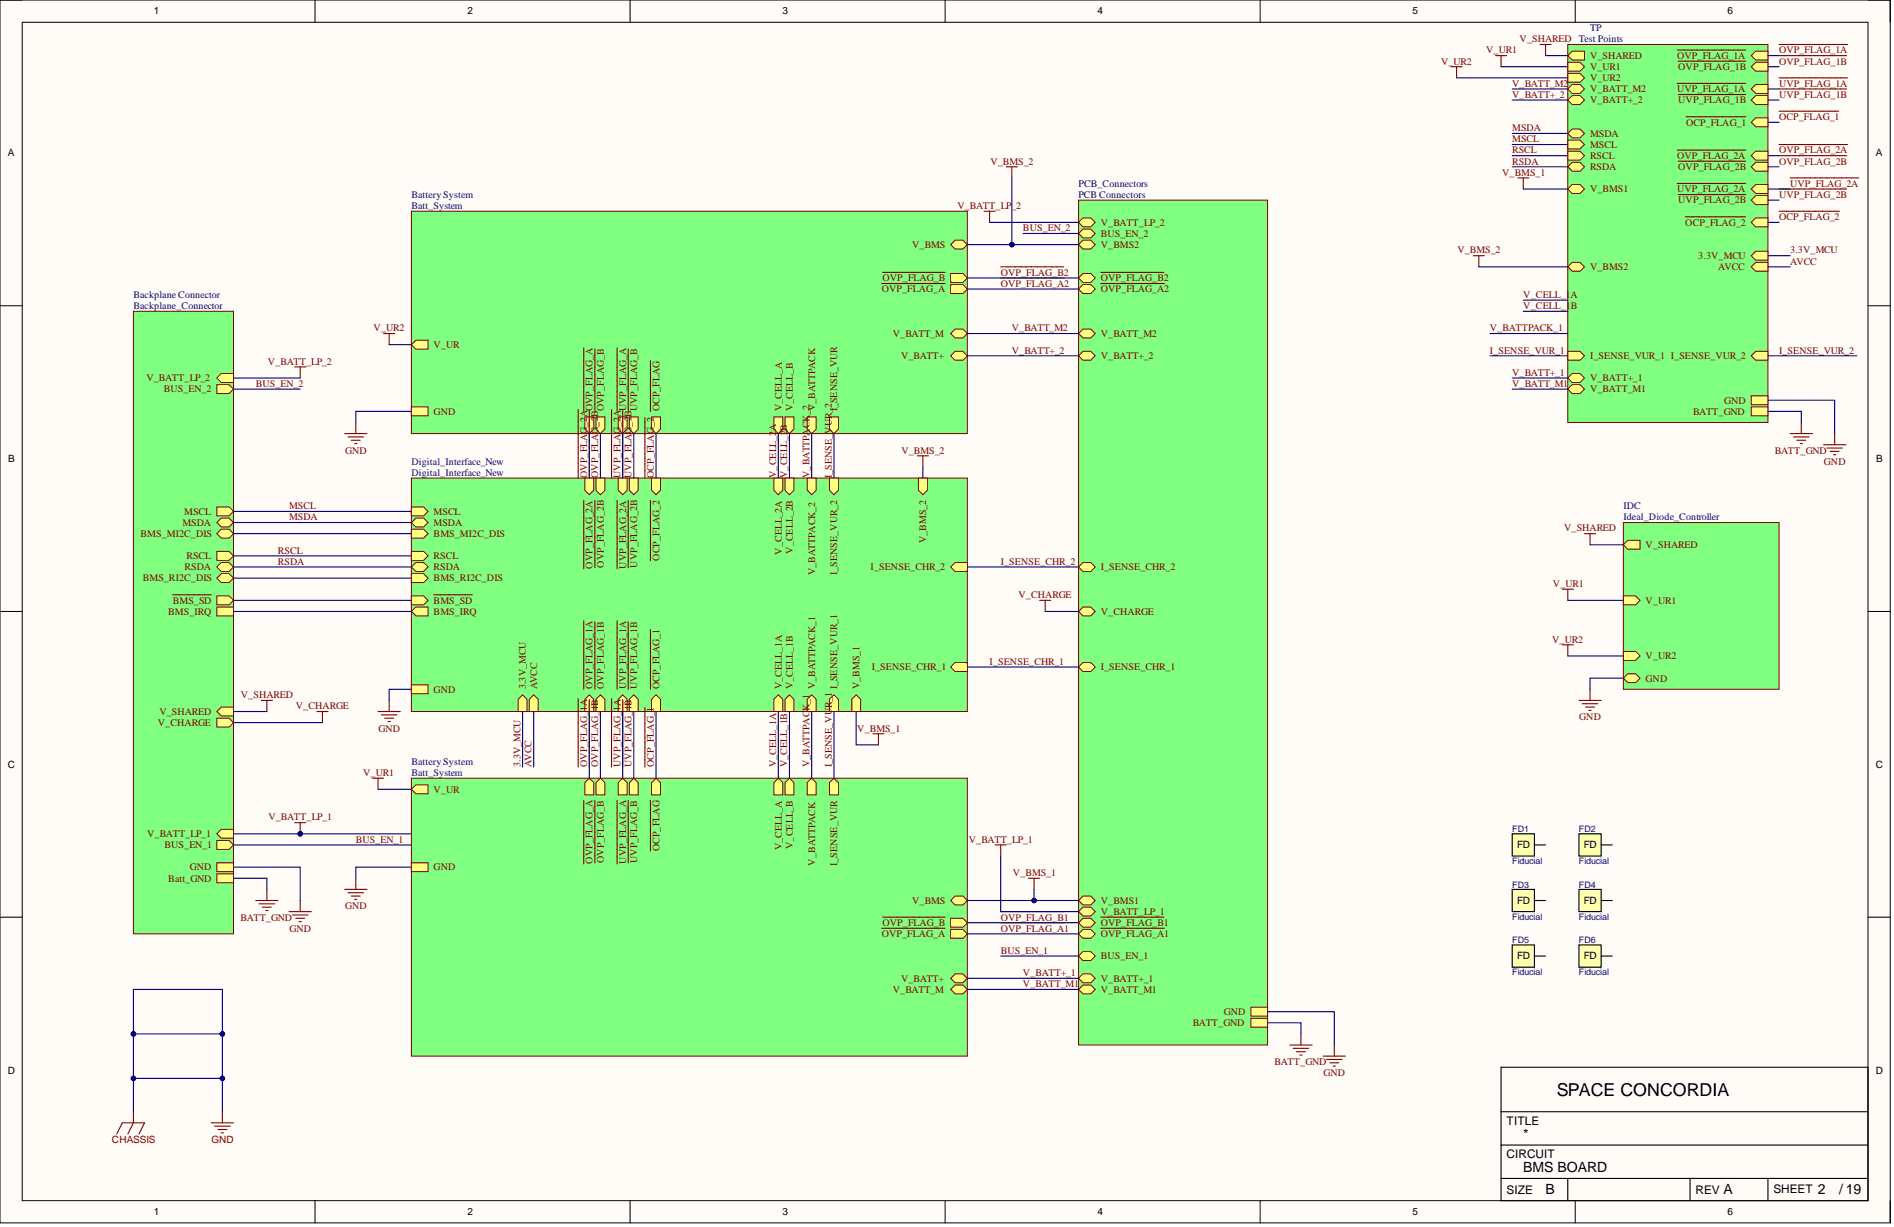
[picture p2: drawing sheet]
<svg xmlns="http://www.w3.org/2000/svg" width="431mm" height="279mm" viewBox="0 0 431 279" stroke-linecap="round" stroke-linejoin="round" font-family="sans-serif">
<defs><g id="words">
<text font-size="4.1" x="354.6" y="249.5">SPACE CONCORDIA</text>
<g font-size="3.2">
<text x="347" y="259.3">*</text>
<text x="347" y="266.9">BMS BOARD</text>
<text x="352.1" y="272">B</text>
<text x="392.6" y="272">A</text>
<text x="414.1" y="272">2</text>
<text x="418.9" y="272">/19</text>
</g>
<g font-size="2.7">
<text x="343.2" y="256.1">TITLE</text>
<text x="343.2" y="263.7">CIRCUIT</text>
<text x="343.2" y="271.8">SIZE</text>
<text x="386.3" y="271.8">REV</text>
<text x="404" y="271.5">SHEET</text>
</g>
<g font-size="2.3">
<text x="35" y="3.3">1</text>
<text x="106.5" y="3.3">2</text>
<text x="178.2" y="3.3">3</text>
<text x="250" y="3.3">4</text>
<text x="321.8" y="3.3">5</text>
<text x="393.5" y="3.3">6</text>
<text x="1.8" y="35.6">A</text>
<text x="427.3" y="35.6">A</text>
<text x="1.9" y="105.2">B</text>
<text x="427.4" y="105.2">B</text>
<text x="1.8" y="174.8">C</text>
<text x="427.3" y="174.8">C</text>
<text x="345.6" y="193.2">FD</text>
<text x="360.8" y="193.2">FD</text>
<text x="345.6" y="205.8">FD</text>
<text x="360.8" y="205.8">FD</text>
<text x="345.6" y="218.5">FD</text>
<text x="360.8" y="218.5">FD</text>
<text x="1.8" y="244.5">D</text>
<text x="427.3" y="244.5">D</text>
<text x="35" y="276.7">1</text>
<text x="106.5" y="276.7">2</text>
<text x="178.2" y="276.7">3</text>
<text x="250" y="276.7">4</text>
<text x="321.8" y="276.7">5</text>
<text x="393.5" y="276.7">6</text>
</g>
<g font-size="2.3" fill="#800000">
<text x="346.2" y="9.6">V_SHARED</text>
<text x="328.3" y="14.7">V_UR2</text>
<text x="338.6" y="12.2">V_UR1</text>
<text x="362.2" y="13.4">V_SHARED</text>
<text x="362.2" y="16">V_UR1</text>
<text x="382" y="13.4">OVP_FLAG_1A</text>
<text x="382.3" y="16">OVP_FLAG_1B</text>
<text x="405.3" y="12.2">OVP_FLAG_1A</text>
<text x="405.3" y="14.7">OVP_FLAG_1B</text>
<text x="344.5" y="19.8">V_BATT_M2</text>
<text x="344.5" y="22.3">V_BATT+_2</text>
<text x="362.2" y="18.5">V_UR2</text>
<text x="362.2" y="21">V_BATT_M2</text>
<text x="362.2" y="23.5">V_BATT+_2</text>
<text x="382" y="21">UVP_FLAG_1A</text>
<text x="382.3" y="23.5">UVP_FLAG_1B</text>
<text x="405.3" y="19.8">UVP_FLAG_1A</text>
<text x="405.3" y="22.3">UVP_FLAG_1B</text>
<text x="344.5" y="29.9">MSDA</text>
<text x="384.1" y="28.6">OCP_FLAG_1</text>
<text x="405.3" y="27.3">OCP_FLAG_1</text>
<text x="344.5" y="32.4">MSCL</text>
<text x="344.5" y="34.9">RSCL</text>
<text x="362.2" y="33.7">MSCL</text>
<text x="362.2" y="31.1">MSDA</text>
<text x="405.3" y="34.9">OVP_FLAG_2A</text>
<text x="225.6" y="37.5">V_BMS_2</text>
<text x="342.2" y="40">V_BMS_1</text>
<text x="344.5" y="37.5">RSDA</text>
<text x="362.2" y="36.2">RSCL</text>
<text x="362.2" y="38.7">RSDA</text>
<text x="382" y="36.2">OVP_FLAG_2A</text>
<text x="382.3" y="38.7">OVP_FLAG_2B</text>
<text x="405.3" y="37.5">OVP_FLAG_2B</text>
<text x="218.1" y="47.6">V_BATT_LP_2</text>
<text x="362.2" y="43.8">V_BMS1</text>
<text x="382" y="43.8">UVP_FLAG_2A</text>
<text x="382.3" y="46.3">UVP_FLAG_2B</text>
<text x="405.3" y="45.1">UVP_FLAG_2B</text>
<text x="407.8" y="42.5">UVP_FLAG_2A</text>
<text x="233" y="52.7">BUS_EN_2</text>
<text x="250.8" y="51.4">V_BATT_LP_2</text>
<text x="250.8" y="53.9">BUS_EN_2</text>
<text x="383.9" y="51.4">OCP_FLAG_2</text>
<text x="405.3" y="50.1">OCP_FLAG_2</text>
<text x="207.8" y="56.5">V_BMS</text>
<text x="250.8" y="56.5">V_BMS2</text>
<text x="332" y="57.7">V_BMS_2</text>
<text x="386.9" y="59">3.3V_MCU</text>
<text x="407.8" y="57.7">3.3V_MCU</text>
<text x="201" y="64.1">OVP_FLAG_B</text>
<text x="228" y="62.8">OVP_FLAG_B2</text>
<text x="228" y="65.3">OVP_FLAG_A2</text>
<text x="250.8" y="64.1">OVP_FLAG_B2</text>
<text x="362.2" y="61.5">V_BMS2</text>
<text x="391.4" y="61.5">AVCC</text>
<text x="407.8" y="60.3">AVCC</text>
<text x="200.9" y="66.6">OVP_FLAG_A</text>
<text x="250.8" y="66.6">OVP_FLAG_A2</text>
<text x="347" y="70.4">V_CELL_1B</text>
<text x="347" y="67.8">V_CELL_1</text>
<text x="357.7" y="67.8">A</text>
<text x="85.1" y="75.4">V_UR2</text>
<text x="203.4" y="76.7">V_BATT_M</text>
<text x="230.5" y="75.4">V_BATT_M2</text>
<text x="250.8" y="76.7">V_BATT_M2</text>
<text x="339.4" y="75.4">V_BATTPACK_1</text>
<text x="61" y="83">V_BATT_LP_2</text>
<text x="98.8" y="79.2">V_UR</text>
<text x="205.2" y="81.8">V_BATT+</text>
<text x="230.5" y="80.5">V_BATT+_2</text>
<text x="250.8" y="81.8">V_BATT+_2</text>
<text x="339.4" y="80.5">I_SENSE_VUR_1</text>
<text x="362.2" y="81.8">I_SENSE_VUR_1 I_SENSE_VUR_2</text>
<text x="405.3" y="80.5">I_SENSE_VUR_2</text>
<text x="33.3" y="86.8">V_BATT_LP_2</text>
<text x="37.3" y="89.4">BUS_EN_2</text>
<text x="58.3" y="88.1">BUS_EN_2</text>
<text x="344.5" y="85.6">V_BATT+_1</text>
<text x="344.5" y="88.1">V_BATT_M1</text>
<text x="362.2" y="86.8">V_BATT+_1</text>
<text x="362.2" y="89.4">V_BATT_M1</text>
<text x="98.8" y="94.4">GND</text>
<text x="133.7" y="94.9" transform="rotate(-90 133.7 94.9)">A</text>
<text x="135" y="93.7" transform="rotate(-90 135 93.7)">OVP_FLAG_A</text>
<text x="136.3" y="94.9" transform="rotate(-90 136.3 94.9)">B</text>
<text x="137.5" y="93.7" transform="rotate(-90 137.5 93.7)">OVP_FLAG_B</text>
<text x="141.3" y="94.9" transform="rotate(-90 141.3 94.9)">A</text>
<text x="142.6" y="93.7" transform="rotate(-90 142.6 93.7)">UVP_FLAG_A</text>
<text x="143.9" y="94.9" transform="rotate(-90 143.9 94.9)">B</text>
<text x="145.1" y="93.7" transform="rotate(-90 145.1 93.7)">UVP_FLAG_B</text>
<text x="150.2" y="93.7" transform="rotate(-90 150.2 93.7)">OCP_FLAG</text>
<text x="178.1" y="93.7" transform="rotate(-90 178.1 93.7)">V_CELL_A</text>
<text x="180.6" y="93.7" transform="rotate(-90 180.6 93.7)">V_CELL_B</text>
<text x="184.4" y="94.4" transform="rotate(-90 184.4 94.4)">_2</text>
<text x="185.7" y="93.7" transform="rotate(-90 185.7 93.7)">V_BATTPACK</text>
<text x="190.7" y="93.7" transform="rotate(-90 190.7 93.7)">I_SENSE_VUR</text>
<text x="385.7" y="94.4">BATT_GND</text>
<text x="392.8" y="91.9">GND</text>
<text x="133.7" y="98.7" transform="rotate(-90 133.7 98.7)">G_2</text>
<text x="136.3" y="98.7" transform="rotate(-90 136.3 98.7)">G_2</text>
<text x="141.3" y="98.7" transform="rotate(-90 141.3 98.7)">G_2</text>
<text x="143.9" y="98.7" transform="rotate(-90 143.9 98.7)">G_2</text>
<text x="176.8" y="98.1" transform="rotate(-90 176.8 98.1)">A</text>
<text x="189.5" y="98.7" transform="rotate(-90 189.5 98.7)">VUR_2</text>
<text x="78.6" y="103.3">GND</text>
<text x="205.3" y="103.3">V_BMS_2</text>
<text x="404.3" y="103.3">BATT_GND</text>
<text x="415.5" y="105.8">GND</text>
<text x="133.7" y="108.9" transform="rotate(-90 133.7 108.9)">OVP_FLA</text>
<text x="136.3" y="108.9" transform="rotate(-90 136.3 108.9)">OVP_FLA</text>
<text x="141.3" y="108.9" transform="rotate(-90 141.3 108.9)">UVP_FLA</text>
<text x="143.9" y="108.9" transform="rotate(-90 143.9 108.9)">UVP_FLA</text>
<text x="148.9" y="108.9" transform="rotate(-90 148.9 108.9)">OCP_FLAG_2</text>
<text x="176.8" y="108.9" transform="rotate(-90 176.8 108.9)">V_CELL_2</text>
<text x="179.3" y="108.9" transform="rotate(-90 179.3 108.9)">V_CELL_2B</text>
<text x="184.4" y="108.9" transform="rotate(-90 184.4 108.9)">V_BATTPACK</text>
<text x="189.5" y="108.9" transform="rotate(-90 189.5 108.9)">I_SENSE_</text>
<text x="41.5" y="119.7">MSDA</text>
<text x="42" y="117.2">MSCL</text>
<text x="65.9" y="115.9">MSCL</text>
<text x="65.9" y="118.5">MSDA</text>
<text x="98.8" y="119.7">MSDA</text>
<text x="98.8" y="117.2">MSCL</text>
<text x="32" y="122.3">BMS_MI2C_DIS</text>
<text x="98.8" y="122.3">BMS_MI2C_DIS</text>
<text x="211" y="123.7" transform="rotate(-90 211 123.7)">V_BMS_2</text>
<text x="356.3" y="121">V_SHARED</text>
<text x="374.9" y="124.8">V_SHARED</text>
<text x="42" y="129.9">RSDA</text>
<text x="42.5" y="127.3">RSCL</text>
<text x="63.3" y="126.1">RSCL</text>
<text x="63.3" y="128.6">RSDA</text>
<text x="98.8" y="129.9">RSDA</text>
<text x="98.8" y="127.3">RSCL</text>
<text x="135" y="129.5" transform="rotate(-90 135 129.5)">OVP_FLAG_2A</text>
<text x="137.5" y="129.3" transform="rotate(-90 137.5 129.3)">OVP_FLAG_2B</text>
<text x="142.6" y="129.5" transform="rotate(-90 142.6 129.5)">UVP_FLAG_2A</text>
<text x="145.1" y="129.3" transform="rotate(-90 145.1 129.3)">UVP_FLAG_2B</text>
<text x="150.2" y="127.7" transform="rotate(-90 150.2 127.7)">OCP_FLAG_2</text>
<text x="178.1" y="126.3" transform="rotate(-90 178.1 126.3)">V_CELL_2A</text>
<text x="180.6" y="126.1" transform="rotate(-90 180.6 126.1)">V_CELL_2B</text>
<text x="185.7" y="131" transform="rotate(-90 185.7 131)">V_BATTPACK_2</text>
<text x="190.7" y="131" transform="rotate(-90 190.7 131)">I_SENSE_VUR_2</text>
<text x="198.3" y="129.9">I_SENSE_CHR_2</text>
<text x="228" y="128.6">I_SENSE_CHR_2</text>
<text x="250.8" y="129.9">I_SENSE_CHR_2</text>
<text x="32.5" y="132.4">BMS_RI2C_DIS</text>
<text x="39.3" y="137.5">BMS_SD</text>
<text x="98.8" y="132.4">BMS_RI2C_DIS</text>
<text x="98.8" y="137.5">BMS_SD</text>
<text x="232" y="136.2">V_CHARGE</text>
<text x="353.8" y="133.7">V_UR1</text>
<text x="374.9" y="137.5">V_UR1</text>
<text x="38.3" y="140">BMS_IRQ</text>
<text x="98.8" y="140">BMS_IRQ</text>
<text x="250.8" y="140">V_CHARGE</text>
<text x="353.6" y="146.3">V_UR2</text>
<text x="198.6" y="152.7">I_SENSE_CHR_1</text>
<text x="225.4" y="151.4">I_SENSE_CHR_1</text>
<text x="250.8" y="152.7">I_SENSE_CHR_1</text>
<text x="374.9" y="150.1">V_UR2</text>
<text x="374.9" y="155.2">GND</text>
<text x="54.9" y="159">V_SHARED</text>
<text x="67.4" y="161.5">V_CHARGE</text>
<text x="98.8" y="157.7">GND</text>
<text x="119.8" y="157" transform="rotate(-90 119.8 157)">3.3V_MCU</text>
<text x="122.3" y="157" transform="rotate(-90 122.3 157)">AVCC</text>
<text x="133.7" y="161.9" transform="rotate(-90 133.7 161.9)">1A</text>
<text x="135" y="157" transform="rotate(-90 135 157)">OVP_FLAG_1A</text>
<text x="136.3" y="161.8" transform="rotate(-90 136.3 161.8)">1B</text>
<text x="137.5" y="157" transform="rotate(-90 137.5 157)">OVP_FLAG_1B</text>
<text x="141.3" y="161.9" transform="rotate(-90 141.3 161.9)">1A</text>
<text x="142.6" y="157" transform="rotate(-90 142.6 157)">UVP_FLAG_1A</text>
<text x="143.9" y="161.8" transform="rotate(-90 143.9 161.8)">1B</text>
<text x="145.1" y="157" transform="rotate(-90 145.1 157)">UVP_FLAG_1B</text>
<text x="150.2" y="157" transform="rotate(-90 150.2 157)">OCP_FLAG_1</text>
<text x="178.1" y="157" transform="rotate(-90 178.1 157)">V_CELL_1A</text>
<text x="180.6" y="157" transform="rotate(-90 180.6 157)">V_CELL_1B</text>
<text x="184.4" y="161.9" transform="rotate(-90 184.4 161.9)">K_1</text>
<text x="185.7" y="157" transform="rotate(-90 185.7 157)">V_BATTPACK_1</text>
<text x="190.7" y="157" transform="rotate(-90 190.7 157)">I_SENSE_VUR_1</text>
<text x="195.8" y="157" transform="rotate(-90 195.8 157)">V_BMS_1</text>
<text x="36" y="165.3">V_CHARGE</text>
<text x="36.3" y="162.8">V_SHARED</text>
<text x="86.2" y="166.6">GND</text>
<text x="195.3" y="166.6">V_BMS_1</text>
<text x="359.8" y="164">GND</text>
<text x="82.7" y="176.7">V_UR1</text>
<text x="118.5" y="174.7" transform="rotate(-90 118.5 174.7)">3.3V_MCU</text>
<text x="121.1" y="174.7" transform="rotate(-90 121.1 174.7)">AVCC</text>
<text x="133.7" y="174.7" transform="rotate(-90 133.7 174.7)">OVP_FLAG_</text>
<text x="136.3" y="174.7" transform="rotate(-90 136.3 174.7)">OVP_FLAG_</text>
<text x="141.3" y="174.7" transform="rotate(-90 141.3 174.7)">UVP_FLAG_</text>
<text x="143.9" y="174.7" transform="rotate(-90 143.9 174.7)">UVP_FLAG_</text>
<text x="148.9" y="174.7" transform="rotate(-90 148.9 174.7)">OCP_FLAG_1</text>
<text x="176.8" y="174.7" transform="rotate(-90 176.8 174.7)">V_CELL_1A</text>
<text x="179.3" y="174.7" transform="rotate(-90 179.3 174.7)">V_CELL_1B</text>
<text x="184.4" y="174.7" transform="rotate(-90 184.4 174.7)">V_BATTPAC</text>
<text x="189.5" y="174.7" transform="rotate(-90 189.5 174.7)">I_SENSE_VUR_1</text>
<text x="98.8" y="180.5">V_UR</text>
<text x="33.5" y="190.6">V_BATT_LP_1</text>
<text x="61.1" y="186.8">V_BATT_LP_1</text>
<text x="81.1" y="191.9">BUS_EN_1</text>
<text x="220.7" y="191.9">V_BATT_LP_1</text>
<text x="37.5" y="193.2">BUS_EN_1</text>
<text x="135" y="196.7" transform="rotate(-90 135 196.7)">OVP_FLAG_A</text>
<text x="137.5" y="196.5" transform="rotate(-90 137.5 196.5)">OVP_FLAG_B</text>
<text x="142.6" y="196.7" transform="rotate(-90 142.6 196.7)">UVP_FLAG_A</text>
<text x="145.1" y="196.5" transform="rotate(-90 145.1 196.5)">UVP_FLAG_B</text>
<text x="150.2" y="193.8" transform="rotate(-90 150.2 193.8)">OCP_FLAG</text>
<text x="178.1" y="193.6" transform="rotate(-90 178.1 193.6)">V_CELL_A</text>
<text x="180.6" y="193.3" transform="rotate(-90 180.6 193.3)">V_CELL_B</text>
<text x="185.7" y="197.1" transform="rotate(-90 185.7 197.1)">V_BATTPACK</text>
<text x="190.7" y="197.1" transform="rotate(-90 190.7 197.1)">I_SENSE_VUR</text>
<text x="38.3" y="200.8">Batt_GND</text>
<text x="43.2" y="198.2">GND</text>
<text x="98.8" y="198.2">GND</text>
<text x="230.7" y="199.5">V_BMS_1</text>
<text x="54.8" y="209.6">BATT_GND</text>
<text x="78.6" y="207.1">GND</text>
<text x="207.8" y="205.8">V_BMS</text>
<text x="228" y="209.6">OVP_FLAG_B1</text>
<text x="250.8" y="205.8">V_BMS1</text>
<text x="250.8" y="208.3">V_BATT_LP_1</text>
<text x="65.9" y="212.1">GND</text>
<text x="200.9" y="213.4">OVP_FLAG_A</text>
<text x="201" y="210.9">OVP_FLAG_B</text>
<text x="228" y="212.1">OVP_FLAG_A1</text>
<text x="250.8" y="213.4">OVP_FLAG_A1</text>
<text x="250.8" y="210.9">OVP_FLAG_B1</text>
<text x="228" y="217.2">BUS_EN_1</text>
<text x="250.8" y="218.5">BUS_EN_1</text>
<text x="203.4" y="226.1">V_BATT_M</text>
<text x="205.2" y="223.5">V_BATT+</text>
<text x="233" y="222.3">V_BATT+_1</text>
<text x="233" y="224.8">V_BATT_M1</text>
<text x="250.8" y="223.5">V_BATT+_1</text>
<text x="250.8" y="226.1">V_BATT_M1</text>
<text x="271.7" y="233.7">BATT_GND</text>
<text x="278.8" y="231.1">GND</text>
<text x="290.4" y="242.5">BATT_GND</text>
<text x="301.5" y="245.1">GND</text>
<text x="25.5" y="260.2">CHASSIS</text>
<text x="48.2" y="260.2">GND</text>
</g>
<g font-size="2.3" fill="#000080">
<text x="359.7" y="9.6">Test Points</text>
<text x="362.2" y="7.1">TP</text>
<text x="93.7" y="45.1">Battery System</text>
<text x="93.7" y="47.6">Batt_System</text>
<text x="245.7" y="42.5">PCB_Connectors</text>
<text x="245.7" y="45.1">PCB Connectors</text>
<text x="30.4" y="67.8">Backplane Connector</text>
<text x="30.4" y="70.4">Backplane_Connector</text>
<text x="93.7" y="105.8">Digital_Interface_New</text>
<text x="93.7" y="108.4">Digital_Interface_New</text>
<text x="369.8" y="115.9">IDC</text>
<text x="369.8" y="118.5">Ideal_Diode_Controller</text>
<text x="93.7" y="174.2">Battery System</text>
<text x="93.7" y="176.7">Batt_System</text>
</g>
<g font-size="2" fill="#000080">
<text x="344.5" y="189.4">FD1</text>
<text x="359.7" y="189.4">FD2</text>
<text x="344.5" y="196.8">Fiducial</text>
<text x="359.7" y="196.8">Fiducial</text>
<text x="344.5" y="202.1">FD3</text>
<text x="359.7" y="202.1">FD4</text>
<text x="344.5" y="209.4">Fiducial</text>
<text x="359.7" y="209.4">Fiducial</text>
<text x="344.5" y="214.8">FD5</text>
<text x="359.7" y="214.8">FD6</text>
<text x="344.5" y="222.1">Fiducial</text>
<text x="359.7" y="222.1">Fiducial</text>
</g>
</g></defs>
<path d="M0 0h430.6v278.5h-430.6z" fill-rule="evenodd" fill="#fffcf8"/>
<path d="M0 0h430.6v278.5h-430.6z" fill="none" stroke="#000" stroke-width=".23"/>
<path d="M5.1 5.1h420.4v268.3h-420.4z" fill-rule="evenodd" fill="#fffcf8"/>
<g fill="none" stroke="#000" stroke-width=".23">
<path d="M0 0h5.1M5.1 5.1h420.4v268.3h-420.4zM71.8 0v5.1M143.5 0v5.1M215.3 0v5.1M287.1 0v5.1M358.8 0v5.1M425.5 0h5.1v5.1M0 69.6h5.1M425.5 69.6h5.1M0 139.2h5.1M425.5 139.2h5.1"/>
<path d="M0 208.9h5.1M425.5 208.9h5.1M71.8 273.4v5.1M143.5 273.4v5.1M215.3 273.4v5.1M287.1 273.4v5.1M358.8 273.4v5.1M430.6 273.4v5.1"/>
</g>
<path d="M341.9 243h83.6v30.4h-83.6zM341.9 253.2h83.6M341.9 260.7h83.6M341.9 268.3h83.6M357.1 268.3v5.1M385 268.3v5.1M402.7 268.3v5.1" fill="none" stroke="#000" stroke-width=".25"/>
<path d="M30.4 70.9h22.8v141.7h-22.8z" fill-rule="evenodd" fill="#80ff80"/>
<path d="M30.4 70.9h22.8v141.7h-22.8z" fill="none" stroke="#800000" stroke-width=".23"/>
<path d="M49.4 121.5l1-1h1.8l1 1-1 1h-1.8z" fill-rule="evenodd" fill="#ffff80"/>
<path d="M49.4 121.5l1-1h1.8l1 1-1 1h-1.8z" fill="none" stroke="#800000" stroke-width=".23"/>
<path d="M49.4 125.6h2.8l1 1-1 1h-2.8z" fill-rule="evenodd" fill="#ffff80"/>
<path d="M49.4 125.6h2.8l1 1-1 1h-2.8z" fill="none" stroke="#800000" stroke-width=".23"/>
<path d="M49.4 115.4h2.8l1 1.1-1 1h-2.8z" fill-rule="evenodd" fill="#ffff80"/>
<path d="M49.4 115.4h2.8l1 1.1-1 1h-2.8z" fill="none" stroke="#800000" stroke-width=".23"/>
<path d="M49.4 131.6l1-1h1.8l1 1-1 1.1h-1.8z" fill-rule="evenodd" fill="#ffff80"/>
<path d="M49.4 131.6l1-1h1.8l1 1-1 1.1h-1.8z" fill="none" stroke="#800000" stroke-width=".23"/>
<path d="M49.4 129.1l1-1h1.8l1 1-1 1h-1.8z" fill-rule="evenodd" fill="#ffff80"/>
<path d="M49.4 129.1l1-1h1.8l1 1-1 1h-1.8z" fill="none" stroke="#800000" stroke-width=".23"/>
<path d="M49.4 119l1-1h1.8l1 1-1 1h-1.8z" fill-rule="evenodd" fill="#ffff80"/>
<path d="M49.4 119l1-1h1.8l1 1-1 1h-1.8z" fill="none" stroke="#800000" stroke-width=".23"/>
<path d="M49.4 162l1-1h2.8v2h-2.8z" fill-rule="evenodd" fill="#ffff80"/>
<path d="M49.4 162l1-1h2.8v2h-2.8z" fill="none" stroke="#800000" stroke-width=".23"/>
<path d="M49.4 163.5h2.8l1 1.1-1 1h-2.8z" fill-rule="evenodd" fill="#ffff80"/>
<path d="M49.4 163.5h2.8l1 1.1-1 1h-2.8z" fill="none" stroke="#800000" stroke-width=".23"/>
<path d="M49.4 196.4h3.8v2.1h-3.8z" fill-rule="evenodd" fill="#ffff80"/>
<path d="M49.4 196.4h3.8v2.1h-3.8z" fill="none" stroke="#800000" stroke-width=".23"/>
<path d="M49.4 199h3.8v2h-3.8z" fill-rule="evenodd" fill="#ffff80"/>
<path d="M49.4 199h3.8v2h-3.8z" fill="none" stroke="#800000" stroke-width=".23"/>
<path d="M49.4 86.1l1-1h2.8v2h-2.8z" fill-rule="evenodd" fill="#ffff80"/>
<path d="M49.4 86.1l1-1h2.8v2h-2.8z" fill="none" stroke="#800000" stroke-width=".23"/>
<path d="M49.4 189.9l1-1h2.8v2h-2.8z" fill-rule="evenodd" fill="#ffff80"/>
<path d="M49.4 189.9l1-1h2.8v2h-2.8z" fill="none" stroke="#800000" stroke-width=".23"/>
<path d="M49.4 87.6h2.8l1 1-1 1h-2.8z" fill-rule="evenodd" fill="#ffff80"/>
<path d="M49.4 87.6h2.8l1 1-1 1h-2.8z" fill="none" stroke="#800000" stroke-width=".23"/>
<path d="M49.4 191.4h2.8l1 1-1 1h-2.8z" fill-rule="evenodd" fill="#ffff80"/>
<path d="M49.4 191.4h2.8l1 1-1 1h-2.8z" fill="none" stroke="#800000" stroke-width=".23"/>
<path d="M49.4 135.7h2.8l1 1-1 1h-2.8z" fill-rule="evenodd" fill="#ffff80"/>
<path d="M49.4 135.7h2.8l1 1-1 1h-2.8z" fill="none" stroke="#800000" stroke-width=".23"/>
<path d="M39.3 135.4h8.8" fill="none" stroke="#800000" stroke-width=".25"/>
<path d="M49.4 138.2h3.8v2h-3.8z" fill-rule="evenodd" fill="#ffff80"/>
<path d="M49.4 138.2h3.8v2h-3.8z" fill="none" stroke="#800000" stroke-width=".23"/>
<path d="M93.7 108.9h126.7v53.1h-126.7z" fill-rule="evenodd" fill="#80ff80"/>
<path d="M93.7 108.9h126.7v53.1h-126.7z" fill="none" stroke="#800000" stroke-width=".23"/>
<path d="M93.7 129.1l1-1h1.8l1 1-1 1h-1.8z" fill-rule="evenodd" fill="#ffff80"/>
<path d="M93.7 129.1l1-1h1.8l1 1-1 1h-1.8z" fill="none" stroke="#800000" stroke-width=".23"/>
<path d="M93.7 119l1-1h1.8l1 1-1 1h-1.8z" fill-rule="evenodd" fill="#ffff80"/>
<path d="M93.7 119l1-1h1.8l1 1-1 1h-1.8z" fill="none" stroke="#800000" stroke-width=".23"/>
<path d="M93.7 115.4h2.8l1 1.1-1 1h-2.8z" fill-rule="evenodd" fill="#ffff80"/>
<path d="M93.7 115.4h2.8l1 1.1-1 1h-2.8z" fill="none" stroke="#800000" stroke-width=".23"/>
<path d="M93.7 120.5h2.8l1 1-1 1h-2.8z" fill-rule="evenodd" fill="#ffff80"/>
<path d="M93.7 120.5h2.8l1 1-1 1h-2.8z" fill="none" stroke="#800000" stroke-width=".23"/>
<path d="M93.7 125.6h2.8l1 1-1 1h-2.8z" fill-rule="evenodd" fill="#ffff80"/>
<path d="M93.7 125.6h2.8l1 1-1 1h-2.8z" fill="none" stroke="#800000" stroke-width=".23"/>
<path d="M93.7 130.6h2.8l1 1-1 1.1h-2.8z" fill-rule="evenodd" fill="#ffff80"/>
<path d="M93.7 130.6h2.8l1 1-1 1.1h-2.8z" fill="none" stroke="#800000" stroke-width=".23"/>
<path d="M176.3 159.2l1-1 1 1v2.8h-2z" fill-rule="evenodd" fill="#ffff80"/>
<path d="M176.3 159.2l1-1 1 1v2.8h-2z" fill="none" stroke="#800000" stroke-width=".23"/>
<path d="M178.8 159.2l1-1 1 1v2.8h-2z" fill-rule="evenodd" fill="#ffff80"/>
<path d="M178.8 159.2l1-1 1 1v2.8h-2z" fill="none" stroke="#800000" stroke-width=".23"/>
<path d="M176.3 108.9h2v2.7l-1 1.1-1-1.1z" fill-rule="evenodd" fill="#ffff80"/>
<path d="M176.3 108.9h2v2.7l-1 1.1-1-1.1z" fill="none" stroke="#800000" stroke-width=".23"/>
<path d="M178.8 108.9h2v2.7l-1 1.1-1-1.1z" fill-rule="evenodd" fill="#ffff80"/>
<path d="M178.8 108.9h2v2.7l-1 1.1-1-1.1z" fill="none" stroke="#800000" stroke-width=".23"/>
<path d="M183.9 159.2l1-1 1 1v2.8h-2z" fill-rule="evenodd" fill="#ffff80"/>
<path d="M183.9 159.2l1-1 1 1v2.8h-2z" fill="none" stroke="#800000" stroke-width=".23"/>
<path d="M183.9 108.9h2v2.7l-1 1.1-1-1.1z" fill-rule="evenodd" fill="#ffff80"/>
<path d="M183.9 108.9h2v2.7l-1 1.1-1-1.1z" fill="none" stroke="#800000" stroke-width=".23"/>
<path d="M189 159.2l1-1 1 1v2.8h-2z" fill-rule="evenodd" fill="#ffff80"/>
<path d="M189 159.2l1-1 1 1v2.8h-2z" fill="none" stroke="#800000" stroke-width=".23"/>
<path d="M189 108.9h2v2.7l-1 1.1-1-1.1z" fill-rule="evenodd" fill="#ffff80"/>
<path d="M189 108.9h2v2.7l-1 1.1-1-1.1z" fill="none" stroke="#800000" stroke-width=".23"/>
<path d="M216.6 151.9l1-1h2.8v2h-2.8z" fill-rule="evenodd" fill="#ffff80"/>
<path d="M216.6 151.9l1-1h2.8v2h-2.8z" fill="none" stroke="#800000" stroke-width=".23"/>
<path d="M216.6 129.1l1-1h2.8v2h-2.8z" fill-rule="evenodd" fill="#ffff80"/>
<path d="M216.6 129.1l1-1h2.8v2h-2.8z" fill="none" stroke="#800000" stroke-width=".23"/>
<path d="M209.2 108.9h2v2.7l-1 1.1-1-1.1z" fill-rule="evenodd" fill="#ffff80"/>
<path d="M209.2 108.9h2v2.7l-1 1.1-1-1.1z" fill="none" stroke="#800000" stroke-width=".23"/>
<path d="M93.7 155.9h3.8v2.1h-3.8z" fill-rule="evenodd" fill="#ffff80"/>
<path d="M93.7 155.9h3.8v2.1h-3.8z" fill="none" stroke="#800000" stroke-width=".23"/>
<path d="M133.2 159.2l1-1 1.1 1v2.8h-2.1z" fill-rule="evenodd" fill="#ffff80"/>
<path d="M133.2 159.2l1-1 1.1 1v2.8h-2.1z" fill="none" stroke="#800000" stroke-width=".23"/>
<path d="M133 141.4v15.6" fill="none" stroke="#800000" stroke-width=".25"/>
<path d="M148.4 159.2l1-1 1.1 1v2.8h-2.1z" fill-rule="evenodd" fill="#ffff80"/>
<path d="M148.4 159.2l1-1 1.1 1v2.8h-2.1z" fill="none" stroke="#800000" stroke-width=".23"/>
<path d="M148.2 143.4v13.6" fill="none" stroke="#800000" stroke-width=".25"/>
<path d="M135.8 159.2l1-1 1 1v2.8h-2z" fill-rule="evenodd" fill="#ffff80"/>
<path d="M135.8 159.2l1-1 1 1v2.8h-2z" fill="none" stroke="#800000" stroke-width=".23"/>
<path d="M135.5 141.6v15.4" fill="none" stroke="#800000" stroke-width=".25"/>
<path d="M133.2 108.9h2.1v2.7l-1.1 1.1-1-1.1z" fill-rule="evenodd" fill="#ffff80"/>
<path d="M133.2 108.9h2.1v2.7l-1.1 1.1-1-1.1z" fill="none" stroke="#800000" stroke-width=".23"/>
<path d="M133 113.9v15.6" fill="none" stroke="#800000" stroke-width=".25"/>
<path d="M135.8 108.9h2v2.7l-1 1.1-1-1.1z" fill-rule="evenodd" fill="#ffff80"/>
<path d="M135.8 108.9h2v2.7l-1 1.1-1-1.1z" fill="none" stroke="#800000" stroke-width=".23"/>
<path d="M135.5 113.9v15.4" fill="none" stroke="#800000" stroke-width=".25"/>
<path d="M140.8 159.2l1-1 1.1 1v2.8h-2.1z" fill-rule="evenodd" fill="#ffff80"/>
<path d="M140.8 159.2l1-1 1.1 1v2.8h-2.1z" fill="none" stroke="#800000" stroke-width=".23"/>
<path d="M140.6 141.4v15.6" fill="none" stroke="#800000" stroke-width=".25"/>
<path d="M143.4 159.2l1-1 1 1v2.8h-2z" fill-rule="evenodd" fill="#ffff80"/>
<path d="M143.4 159.2l1-1 1 1v2.8h-2z" fill="none" stroke="#800000" stroke-width=".23"/>
<path d="M143.1 141.6v15.4" fill="none" stroke="#800000" stroke-width=".25"/>
<path d="M140.8 108.9h2.1v2.7l-1.1 1.1-1-1.1z" fill-rule="evenodd" fill="#ffff80"/>
<path d="M140.8 108.9h2.1v2.7l-1.1 1.1-1-1.1z" fill="none" stroke="#800000" stroke-width=".23"/>
<path d="M140.6 113.9v15.6" fill="none" stroke="#800000" stroke-width=".25"/>
<path d="M143.4 108.9h2v2.7l-1 1.1-1-1.1z" fill-rule="evenodd" fill="#ffff80"/>
<path d="M143.4 108.9h2v2.7l-1 1.1-1-1.1z" fill="none" stroke="#800000" stroke-width=".23"/>
<path d="M143.1 113.9v15.4" fill="none" stroke="#800000" stroke-width=".25"/>
<path d="M148.4 108.9h2.1v2.7l-1.1 1.1-1-1.1z" fill-rule="evenodd" fill="#ffff80"/>
<path d="M148.4 108.9h2.1v2.7l-1.1 1.1-1-1.1z" fill="none" stroke="#800000" stroke-width=".23"/>
<path d="M148.2 113.9v13.8" fill="none" stroke="#800000" stroke-width=".25"/>
<path d="M93.7 135.7h2.8l1 1-1 1h-2.8z" fill-rule="evenodd" fill="#ffff80"/>
<path d="M93.7 135.7h2.8l1 1-1 1h-2.8z" fill="none" stroke="#800000" stroke-width=".23"/>
<path d="M98.8 135.4h8.8" fill="none" stroke="#800000" stroke-width=".25"/>
<path d="M194 159.2l1-1 1 1v2.8h-2z" fill-rule="evenodd" fill="#ffff80"/>
<path d="M194 159.2l1-1 1 1v2.8h-2z" fill="none" stroke="#800000" stroke-width=".23"/>
<path d="M118 159.2l1-1 1.1 1v2.8h-2.1z" fill-rule="evenodd" fill="#ffff80"/>
<path d="M118 159.2l1-1 1.1 1v2.8h-2.1z" fill="none" stroke="#800000" stroke-width=".23"/>
<path d="M120.6 159.2l1-1 1 1v2.8h-2z" fill-rule="evenodd" fill="#ffff80"/>
<path d="M120.6 159.2l1-1 1 1v2.8h-2z" fill="none" stroke="#800000" stroke-width=".23"/>
<path d="M93.7 139.2l1-1h2.8v2h-2.8z" fill-rule="evenodd" fill="#ffff80"/>
<path d="M93.7 139.2l1-1h2.8v2h-2.8z" fill="none" stroke="#800000" stroke-width=".23"/>
<path d="M93.7 48.1h126.7v50.6h-126.7z" fill-rule="evenodd" fill="#80ff80"/>
<path d="M93.7 48.1h126.7v50.6h-126.7z" fill="none" stroke="#800000" stroke-width=".23"/>
<path d="M93.7 78.5l1-1h2.8v2h-2.8z" fill-rule="evenodd" fill="#ffff80"/>
<path d="M93.7 78.5l1-1h2.8v2h-2.8z" fill="none" stroke="#800000" stroke-width=".23"/>
<path d="M135.8 94.9h2v2.8l-1 1-1-1z" fill-rule="evenodd" fill="#ffff80"/>
<path d="M135.8 94.9h2v2.8l-1 1-1-1z" fill="none" stroke="#800000" stroke-width=".23"/>
<path d="M135.5 79.4v14.3" fill="none" stroke="#800000" stroke-width=".25"/>
<path d="M140.8 94.9h2.1v2.8l-1.1 1-1-1z" fill-rule="evenodd" fill="#ffff80"/>
<path d="M140.8 94.9h2.1v2.8l-1.1 1-1-1z" fill="none" stroke="#800000" stroke-width=".23"/>
<path d="M140.6 79.2v14.5" fill="none" stroke="#800000" stroke-width=".25"/>
<path d="M143.4 94.9h2v2.8l-1 1-1-1z" fill-rule="evenodd" fill="#ffff80"/>
<path d="M143.4 94.9h2v2.8l-1 1-1-1z" fill="none" stroke="#800000" stroke-width=".23"/>
<path d="M143.1 79.4v14.3" fill="none" stroke="#800000" stroke-width=".25"/>
<path d="M148.4 94.9h2.1v2.8l-1.1 1-1-1z" fill-rule="evenodd" fill="#ffff80"/>
<path d="M148.4 94.9h2.1v2.8l-1.1 1-1-1z" fill="none" stroke="#800000" stroke-width=".23"/>
<path d="M148.2 82.1v11.6" fill="none" stroke="#800000" stroke-width=".25"/>
<path d="M133.2 94.9h2.1v2.8l-1.1 1-1-1z" fill-rule="evenodd" fill="#ffff80"/>
<path d="M133.2 94.9h2.1v2.8l-1.1 1-1-1z" fill="none" stroke="#800000" stroke-width=".23"/>
<path d="M133 79.2v14.5" fill="none" stroke="#800000" stroke-width=".25"/>
<path d="M93.7 92.7h3.8v2h-3.8z" fill-rule="evenodd" fill="#ffff80"/>
<path d="M93.7 92.7h3.8v2h-3.8z" fill="none" stroke="#800000" stroke-width=".23"/>
<path d="M189 94.9h2v2.8l-1 1-1-1z" fill-rule="evenodd" fill="#ffff80"/>
<path d="M189 94.9h2v2.8l-1 1-1-1z" fill="none" stroke="#800000" stroke-width=".23"/>
<path d="M176.3 94.9h2v2.8l-1 1-1-1z" fill-rule="evenodd" fill="#ffff80"/>
<path d="M176.3 94.9h2v2.8l-1 1-1-1z" fill="none" stroke="#800000" stroke-width=".23"/>
<path d="M178.8 94.9h2v2.8l-1 1-1-1z" fill-rule="evenodd" fill="#ffff80"/>
<path d="M178.8 94.9h2v2.8l-1 1-1-1z" fill="none" stroke="#800000" stroke-width=".23"/>
<path d="M183.9 94.9h2v2.8l-1 1-1-1z" fill-rule="evenodd" fill="#ffff80"/>
<path d="M183.9 94.9h2v2.8l-1 1-1-1z" fill="none" stroke="#800000" stroke-width=".23"/>
<path d="M216.6 55.7l1-1h1.7l1.1 1-1.1 1h-1.7z" fill-rule="evenodd" fill="#ffff80"/>
<path d="M216.6 55.7l1-1h1.7l1.1 1-1.1 1h-1.7z" fill="none" stroke="#800000" stroke-width=".23"/>
<path d="M216.6 62.3h2.7l1.1 1-1.1 1h-2.7z" fill-rule="evenodd" fill="#ffff80"/>
<path d="M216.6 62.3h2.7l1.1 1-1.1 1h-2.7z" fill="none" stroke="#800000" stroke-width=".23"/>
<path d="M201.1 62h14.2" fill="none" stroke="#800000" stroke-width=".25"/>
<path d="M216.6 64.8h2.7l1.1 1-1.1 1h-2.7z" fill-rule="evenodd" fill="#ffff80"/>
<path d="M216.6 64.8h2.7l1.1 1-1.1 1h-2.7z" fill="none" stroke="#800000" stroke-width=".23"/>
<path d="M200.8 64.6h14.5" fill="none" stroke="#800000" stroke-width=".25"/>
<path d="M216.6 76l1-1.1h1.7l1.1 1.1-1.1 1h-1.7z" fill-rule="evenodd" fill="#ffff80"/>
<path d="M216.6 76l1-1.1h1.7l1.1 1.1-1.1 1h-1.7z" fill="none" stroke="#800000" stroke-width=".23"/>
<path d="M216.6 81l1-1h1.7l1.1 1-1.1 1h-1.7z" fill-rule="evenodd" fill="#ffff80"/>
<path d="M216.6 81l1-1h1.7l1.1 1-1.1 1h-1.7z" fill="none" stroke="#800000" stroke-width=".23"/>
<path d="M93.7 177.2h126.7v63.3h-126.7z" fill-rule="evenodd" fill="#80ff80"/>
<path d="M93.7 177.2h126.7v63.3h-126.7z" fill="none" stroke="#800000" stroke-width=".23"/>
<path d="M93.7 179.7l1-1h2.8v2.1h-2.8z" fill-rule="evenodd" fill="#ffff80"/>
<path d="M93.7 179.7l1-1h2.8v2.1h-2.8z" fill="none" stroke="#800000" stroke-width=".23"/>
<path d="M135.8 178.2l1-1 1 1v2.8h-2z" fill-rule="evenodd" fill="#ffff80"/>
<path d="M135.8 178.2l1-1 1 1v2.8h-2z" fill="none" stroke="#800000" stroke-width=".23"/>
<path d="M135.5 182.3v14.2" fill="none" stroke="#800000" stroke-width=".25"/>
<path d="M140.8 178.2l1-1 1.1 1v2.8h-2.1z" fill-rule="evenodd" fill="#ffff80"/>
<path d="M140.8 178.2l1-1 1.1 1v2.8h-2.1z" fill="none" stroke="#800000" stroke-width=".23"/>
<path d="M140.6 182.3v14.4" fill="none" stroke="#800000" stroke-width=".25"/>
<path d="M143.4 178.2l1-1 1 1v2.8h-2z" fill-rule="evenodd" fill="#ffff80"/>
<path d="M143.4 178.2l1-1 1 1v2.8h-2z" fill="none" stroke="#800000" stroke-width=".23"/>
<path d="M143.1 182.3v14.2" fill="none" stroke="#800000" stroke-width=".25"/>
<path d="M148.4 178.2l1-1 1.1 1v2.8h-2.1z" fill-rule="evenodd" fill="#ffff80"/>
<path d="M148.4 178.2l1-1 1.1 1v2.8h-2.1z" fill="none" stroke="#800000" stroke-width=".23"/>
<path d="M148.2 182.3v11.5" fill="none" stroke="#800000" stroke-width=".25"/>
<path d="M133.2 178.2l1-1 1.1 1v2.8h-2.1z" fill-rule="evenodd" fill="#ffff80"/>
<path d="M133.2 178.2l1-1 1.1 1v2.8h-2.1z" fill="none" stroke="#800000" stroke-width=".23"/>
<path d="M133 182.3v14.4" fill="none" stroke="#800000" stroke-width=".25"/>
<path d="M93.7 196.4h3.8v2.1h-3.8z" fill-rule="evenodd" fill="#ffff80"/>
<path d="M93.7 196.4h3.8v2.1h-3.8z" fill="none" stroke="#800000" stroke-width=".23"/>
<path d="M189 178.2l1-1 1 1v2.8h-2z" fill-rule="evenodd" fill="#ffff80"/>
<path d="M189 178.2l1-1 1 1v2.8h-2z" fill="none" stroke="#800000" stroke-width=".23"/>
<path d="M176.3 178.2l1-1 1 1v2.8h-2z" fill-rule="evenodd" fill="#ffff80"/>
<path d="M176.3 178.2l1-1 1 1v2.8h-2z" fill="none" stroke="#800000" stroke-width=".23"/>
<path d="M178.8 178.2l1-1 1 1v2.8h-2z" fill-rule="evenodd" fill="#ffff80"/>
<path d="M178.8 178.2l1-1 1 1v2.8h-2z" fill="none" stroke="#800000" stroke-width=".23"/>
<path d="M183.9 178.2l1-1 1 1v2.8h-2z" fill-rule="evenodd" fill="#ffff80"/>
<path d="M183.9 178.2l1-1 1 1v2.8h-2z" fill="none" stroke="#800000" stroke-width=".23"/>
<path d="M216.6 211.6h2.7l1.1 1-1.1 1.1h-2.7z" fill-rule="evenodd" fill="#ffff80"/>
<path d="M216.6 211.6h2.7l1.1 1-1.1 1.1h-2.7z" fill="none" stroke="#800000" stroke-width=".23"/>
<path d="M200.8 211.4h14.5" fill="none" stroke="#800000" stroke-width=".25"/>
<path d="M216.6 209.1h2.7l1.1 1-1.1 1h-2.7z" fill-rule="evenodd" fill="#ffff80"/>
<path d="M216.6 209.1h2.7l1.1 1-1.1 1h-2.7z" fill="none" stroke="#800000" stroke-width=".23"/>
<path d="M201.1 208.9h14.2" fill="none" stroke="#800000" stroke-width=".25"/>
<path d="M216.6 205.1l1-1.1h1.7l1.1 1.1-1.1 1h-1.7z" fill-rule="evenodd" fill="#ffff80"/>
<path d="M216.6 205.1l1-1.1h1.7l1.1 1.1-1.1 1h-1.7z" fill="none" stroke="#800000" stroke-width=".23"/>
<path d="M216.6 222.8l1-1h1.7l1.1 1-1.1 1h-1.7z" fill-rule="evenodd" fill="#ffff80"/>
<path d="M216.6 222.8l1-1h1.7l1.1 1-1.1 1h-1.7z" fill="none" stroke="#800000" stroke-width=".23"/>
<path d="M216.6 225.3l1-1h1.7l1.1 1-1.1 1h-1.7z" fill-rule="evenodd" fill="#ffff80"/>
<path d="M216.6 225.3l1-1h1.7l1.1 1-1.1 1h-1.7z" fill="none" stroke="#800000" stroke-width=".23"/>
<g fill="none" stroke="#800000" stroke-width=".25">
<path d="M67.1 83.5h2.6M68.4 83.5v2.6M78.5 98.7h5.1M79.3 99.5h3.5M81.1 96.2v2.5M80 100.3h2.1M80.8 101h.5M209 103.8h2.5M210.2 103.8v2.5M88.7 159.5v2.5M86.1 162h5.1M86.9 162.8h3.5"/>
<path d="M87.6 163.5h2.1M88.4 164.3h.5M67.1 187.3h2.6M68.4 187.3v2.6M81.1 200v2.5M58.3 205.1h5M59 205.8h3.6M59.8 206.6h2M60.5 207.3h.5M60.8 202.5v2.6M65.9 207.6h5M66.6 208.3h3.6"/>
<path d="M67.4 209.1h2M68.1 209.9h.5M68.4 205.1v2.5M78.5 202.5h5.1M79.3 203.3h3.5M80 204h2.1M80.8 204.8h.5"/>
</g>
<circle cx="68.4" cy="189.9" r=".51" fill="#000080"/>
<circle cx="68.4" cy="189.9" r=".51" fill="none" stroke="#000080" stroke-width=".23"/>
<path d="M369.8 119h35.5v38h-35.5z" fill-rule="evenodd" fill="#80ff80"/>
<path d="M369.8 119h35.5v38h-35.5z" fill="none" stroke="#800000" stroke-width=".23"/>
<path d="M369.8 124l1-1h2.8v2.1h-2.8z" fill-rule="evenodd" fill="#ffff80"/>
<path d="M369.8 124l1-1h2.8v2.1h-2.8z" fill="none" stroke="#800000" stroke-width=".23"/>
<path d="M369.8 135.7h2.8l1 1-1 1h-2.8z" fill-rule="evenodd" fill="#ffff80"/>
<path d="M369.8 135.7h2.8l1 1-1 1h-2.8z" fill="none" stroke="#800000" stroke-width=".23"/>
<path d="M369.8 148.3h2.8l1 1.1-1 1h-2.8z" fill-rule="evenodd" fill="#ffff80"/>
<path d="M369.8 148.3h2.8l1 1.1-1 1h-2.8z" fill="none" stroke="#800000" stroke-width=".23"/>
<path d="M369.8 154.4l1-1h1.8l1 1-1 1h-1.8z" fill-rule="evenodd" fill="#ffff80"/>
<path d="M369.8 154.4l1-1h1.8l1 1-1 1h-1.8z" fill="none" stroke="#800000" stroke-width=".23"/>
<g fill="none" stroke="#800000" stroke-width=".25">
<path d="M87.4 76h2.5M88.7 76v2.5M355.9 134.2h2.5M357.1 134.2v2.5M360.9 121.5h2.6M362.2 121.5v2.5M59.5 159.5h2.6M60.8 159.5v2.5M355.9 146.8h2.5M357.1 146.8v2.6M72.2 162h2.5M73.5 162v2.6"/>
<path d="M84.9 177.2h2.5M86.1 177.2v2.5M26.6 258.2l1.3-2.5h5l-1.2 2.5M30.4 253.2v2.5l-1.3 2.5M48.1 255.7h5.1M48.9 256.4h3.5M49.6 257.2h2.1M50.4 258h.5M50.7 253.2v2.5"/>
</g>
<path d="M245.7 45.6h43v192.4h-43z" fill-rule="evenodd" fill="#80ff80"/>
<path d="M245.7 45.6h43v192.4h-43z" fill="none" stroke="#800000" stroke-width=".23"/>
<path d="M245.7 139.2l1-1h1.8l1 1-1 1h-1.8z" fill-rule="evenodd" fill="#ffff80"/>
<path d="M245.7 139.2l1-1h1.8l1 1-1 1h-1.8z" fill="none" stroke="#800000" stroke-width=".23"/>
<path d="M245.7 129.1l1-1h1.8l1 1-1 1h-1.8z" fill-rule="evenodd" fill="#ffff80"/>
<path d="M245.7 129.1l1-1h1.8l1 1-1 1h-1.8z" fill="none" stroke="#800000" stroke-width=".23"/>
<path d="M245.7 212.6l1-1h1.8l1 1-1 1.1h-1.8z" fill-rule="evenodd" fill="#ffff80"/>
<path d="M245.7 212.6l1-1h1.8l1 1-1 1.1h-1.8z" fill="none" stroke="#800000" stroke-width=".23"/>
<path d="M250.8 211.4h14.4" fill="none" stroke="#800000" stroke-width=".25"/>
<path d="M245.7 210.1l1-1h1.8l1 1-1 1h-1.8z" fill-rule="evenodd" fill="#ffff80"/>
<path d="M245.7 210.1l1-1h1.8l1 1-1 1h-1.8z" fill="none" stroke="#800000" stroke-width=".23"/>
<path d="M250.8 208.9h14.3" fill="none" stroke="#800000" stroke-width=".25"/>
<path d="M245.7 205.1l1-1.1h1.8l1 1.1-1 1h-1.8z" fill-rule="evenodd" fill="#ffff80"/>
<path d="M245.7 205.1l1-1.1h1.8l1 1.1-1 1h-1.8z" fill="none" stroke="#800000" stroke-width=".23"/>
<path d="M245.7 217.7l1-1h1.8l1 1-1 1h-1.8z" fill-rule="evenodd" fill="#ffff80"/>
<path d="M245.7 217.7l1-1h1.8l1 1-1 1h-1.8z" fill="none" stroke="#800000" stroke-width=".23"/>
<path d="M245.7 207.6l1-1h1.8l1 1-1 1h-1.8z" fill-rule="evenodd" fill="#ffff80"/>
<path d="M245.7 207.6l1-1h1.8l1 1-1 1h-1.8z" fill="none" stroke="#800000" stroke-width=".23"/>
<path d="M245.7 222.8l1-1h1.8l1 1-1 1h-1.8z" fill-rule="evenodd" fill="#ffff80"/>
<path d="M245.7 222.8l1-1h1.8l1 1-1 1h-1.8z" fill="none" stroke="#800000" stroke-width=".23"/>
<path d="M245.7 225.3l1-1h1.8l1 1-1 1h-1.8z" fill-rule="evenodd" fill="#ffff80"/>
<path d="M245.7 225.3l1-1h1.8l1 1-1 1h-1.8z" fill="none" stroke="#800000" stroke-width=".23"/>
<path d="M245.7 151.9l1-1h1.8l1 1-1 1h-1.8z" fill-rule="evenodd" fill="#ffff80"/>
<path d="M245.7 151.9l1-1h1.8l1 1-1 1h-1.8z" fill="none" stroke="#800000" stroke-width=".23"/>
<path d="M245.7 50.6l1-1h1.8l1 1-1 1h-1.8z" fill-rule="evenodd" fill="#ffff80"/>
<path d="M245.7 50.6l1-1h1.8l1 1-1 1h-1.8z" fill="none" stroke="#800000" stroke-width=".23"/>
<path d="M245.7 53.2l1-1h1.8l1 1-1 1h-1.8z" fill-rule="evenodd" fill="#ffff80"/>
<path d="M245.7 53.2l1-1h1.8l1 1-1 1h-1.8z" fill="none" stroke="#800000" stroke-width=".23"/>
<path d="M245.7 55.7l1-1h1.8l1 1-1 1h-1.8z" fill-rule="evenodd" fill="#ffff80"/>
<path d="M245.7 55.7l1-1h1.8l1 1-1 1h-1.8z" fill="none" stroke="#800000" stroke-width=".23"/>
<path d="M245.7 63.3l1-1h1.8l1 1-1 1h-1.8z" fill-rule="evenodd" fill="#ffff80"/>
<path d="M245.7 63.3l1-1h1.8l1 1-1 1h-1.8z" fill="none" stroke="#800000" stroke-width=".23"/>
<path d="M250.8 62h14.3" fill="none" stroke="#800000" stroke-width=".25"/>
<path d="M245.7 65.8l1-1h1.8l1 1-1 1h-1.8z" fill-rule="evenodd" fill="#ffff80"/>
<path d="M245.7 65.8l1-1h1.8l1 1-1 1h-1.8z" fill="none" stroke="#800000" stroke-width=".23"/>
<path d="M250.8 64.6h14.4" fill="none" stroke="#800000" stroke-width=".25"/>
<path d="M245.7 76l1-1.1h1.8l1 1.1-1 1h-1.8z" fill-rule="evenodd" fill="#ffff80"/>
<path d="M245.7 76l1-1.1h1.8l1 1.1-1 1h-1.8z" fill="none" stroke="#800000" stroke-width=".23"/>
<path d="M245.7 81l1-1h1.8l1 1-1 1h-1.8z" fill-rule="evenodd" fill="#ffff80"/>
<path d="M245.7 81l1-1h1.8l1 1-1 1h-1.8z" fill="none" stroke="#800000" stroke-width=".23"/>
<path d="M284.9 229.4h3.8v2h-3.8z" fill-rule="evenodd" fill="#ffff80"/>
<path d="M284.9 229.4h3.8v2h-3.8z" fill="none" stroke="#800000" stroke-width=".23"/>
<path d="M284.9 231.9h3.8v2h-3.8z" fill-rule="evenodd" fill="#ffff80"/>
<path d="M284.9 231.9h3.8v2h-3.8z" fill="none" stroke="#800000" stroke-width=".23"/>
<g fill="none" stroke="#800000" stroke-width=".25">
<path d="M229.2 38h2.6M230.5 38v2.5M224.2 48.1h2.5M225.4 48.1v2.5M228 60.8h14.3M228 63.3h14.4M236.8 136.7h2.6M238.1 136.7v2.5M359.7 159.5h5M362.2 157v2.5M198.8 167.1h2.6M200.1 167.1v2.5"/>
<path d="M360.4 160.2h3.6M361.2 161h2M361.9 161.8h.6M226.7 192.4h2.5M228 192.4v2.5M234.3 200h2.5M235.6 200v2.5M228 207.6h14.3M228 210.1h14.4M293.8 238h5.1M294.6 238.7h3.5M295.3 239.5h2.1"/>
<path d="M296.3 235.4v2.6M303.9 238v2.5M296.1 240.2h.5M301.4 240.5h5.1M302.2 241.3h3.5M302.9 242h2.1M303.7 242.8h.5"/>
</g>
<path d="M357.1 10.1h45.6v86.1h-45.6z" fill-rule="evenodd" fill="#80ff80"/>
<path d="M357.1 10.1h45.6v86.1h-45.6z" fill="none" stroke="#800000" stroke-width=".23"/>
<path d="M357.1 31.9h2.8l1 1-1 1h-2.8z" fill-rule="evenodd" fill="#ffff80"/>
<path d="M357.1 31.9h2.8l1 1-1 1h-2.8z" fill="none" stroke="#800000" stroke-width=".23"/>
<path d="M357.1 30.4l1.1-1h1.7l1 1-1 1h-1.7z" fill-rule="evenodd" fill="#ffff80"/>
<path d="M357.1 30.4l1.1-1h1.7l1 1-1 1h-1.7z" fill="none" stroke="#800000" stroke-width=".23"/>
<path d="M357.1 34.4h2.8l1 1-1 1.1h-2.8z" fill-rule="evenodd" fill="#ffff80"/>
<path d="M357.1 34.4h2.8l1 1-1 1.1h-2.8z" fill="none" stroke="#800000" stroke-width=".23"/>
<path d="M357.1 38l1.1-1h1.7l1 1-1 1h-1.7z" fill-rule="evenodd" fill="#ffff80"/>
<path d="M357.1 38l1.1-1h1.7l1 1-1 1h-1.7z" fill="none" stroke="#800000" stroke-width=".23"/>
<path d="M398.9 90.1h3.8v2.1h-3.8z" fill-rule="evenodd" fill="#ffff80"/>
<path d="M398.9 90.1h3.8v2.1h-3.8z" fill="none" stroke="#800000" stroke-width=".23"/>
<path d="M398.9 92.7h3.8v2h-3.8z" fill-rule="evenodd" fill="#ffff80"/>
<path d="M398.9 92.7h3.8v2h-3.8z" fill="none" stroke="#800000" stroke-width=".23"/>
<path d="M357.1 12.7l1.1-1h2.7v2h-2.7z" fill-rule="evenodd" fill="#ffff80"/>
<path d="M357.1 12.7l1.1-1h2.7v2h-2.7z" fill="none" stroke="#800000" stroke-width=".23"/>
<path d="M357.1 14.2h2.8l1 1-1 1h-2.8z" fill-rule="evenodd" fill="#ffff80"/>
<path d="M357.1 14.2h2.8l1 1-1 1h-2.8z" fill="none" stroke="#800000" stroke-width=".23"/>
<path d="M357.1 16.7h2.8l1 1-1 1h-2.8z" fill-rule="evenodd" fill="#ffff80"/>
<path d="M357.1 16.7h2.8l1 1-1 1h-2.8z" fill="none" stroke="#800000" stroke-width=".23"/>
<path d="M357.1 43l1.1-1h1.7l1 1-1 1.1h-1.7z" fill-rule="evenodd" fill="#ffff80"/>
<path d="M357.1 43l1.1-1h1.7l1 1-1 1.1h-1.7z" fill="none" stroke="#800000" stroke-width=".23"/>
<path d="M398.9 35.4l1-1h2.8v2.1h-2.8z" fill-rule="evenodd" fill="#ffff80"/>
<path d="M398.9 35.4l1-1h2.8v2.1h-2.8z" fill="none" stroke="#800000" stroke-width=".23"/>
<path d="M382.1 34.2h15.6" fill="none" stroke="#800000" stroke-width=".25"/>
<path d="M398.9 38l1-1h2.8v2h-2.8z" fill-rule="evenodd" fill="#ffff80"/>
<path d="M398.9 38l1-1h2.8v2h-2.8z" fill="none" stroke="#800000" stroke-width=".23"/>
<path d="M382.3 36.7h15.4" fill="none" stroke="#800000" stroke-width=".25"/>
<path d="M398.9 43l1-1h2.8v2.1h-2.8z" fill-rule="evenodd" fill="#ffff80"/>
<path d="M398.9 43l1-1h2.8v2.1h-2.8z" fill="none" stroke="#800000" stroke-width=".23"/>
<path d="M382.1 41.8h15.6" fill="none" stroke="#800000" stroke-width=".25"/>
<path d="M398.9 45.6l1-1h2.8v2h-2.8z" fill-rule="evenodd" fill="#ffff80"/>
<path d="M398.9 45.6l1-1h2.8v2h-2.8z" fill="none" stroke="#800000" stroke-width=".23"/>
<path d="M382.3 44.3h15.4" fill="none" stroke="#800000" stroke-width=".25"/>
<path d="M398.9 50.6l1-1h2.8v2h-2.8z" fill-rule="evenodd" fill="#ffff80"/>
<path d="M398.9 50.6l1-1h2.8v2h-2.8z" fill="none" stroke="#800000" stroke-width=".23"/>
<path d="M383.9 49.4h13.8" fill="none" stroke="#800000" stroke-width=".25"/>
<path d="M398.9 12.7l1-1h2.8v2h-2.8z" fill-rule="evenodd" fill="#ffff80"/>
<path d="M398.9 12.7l1-1h2.8v2h-2.8z" fill="none" stroke="#800000" stroke-width=".23"/>
<path d="M382.1 11.4h15.6" fill="none" stroke="#800000" stroke-width=".25"/>
<path d="M398.9 27.9l1-1.1h2.8v2.1h-2.8z" fill-rule="evenodd" fill="#ffff80"/>
<path d="M398.9 27.9l1-1.1h2.8v2.1h-2.8z" fill="none" stroke="#800000" stroke-width=".23"/>
<path d="M384.1 26.6h13.6" fill="none" stroke="#800000" stroke-width=".25"/>
<path d="M398.9 15.2l1-1h2.8v2h-2.8z" fill-rule="evenodd" fill="#ffff80"/>
<path d="M398.9 15.2l1-1h2.8v2h-2.8z" fill="none" stroke="#800000" stroke-width=".23"/>
<path d="M382.3 13.9h15.4" fill="none" stroke="#800000" stroke-width=".25"/>
<path d="M398.9 20.3l1-1.1h2.8v2.1h-2.8z" fill-rule="evenodd" fill="#ffff80"/>
<path d="M398.9 20.3l1-1.1h2.8v2.1h-2.8z" fill="none" stroke="#800000" stroke-width=".23"/>
<path d="M382.1 19h15.6" fill="none" stroke="#800000" stroke-width=".25"/>
<path d="M398.9 22.8l1-1h2.8v2h-2.8z" fill-rule="evenodd" fill="#ffff80"/>
<path d="M398.9 22.8l1-1h2.8v2h-2.8z" fill="none" stroke="#800000" stroke-width=".23"/>
<path d="M382.3 21.5h15.4" fill="none" stroke="#800000" stroke-width=".25"/>
<path d="M398.9 81l1-1h2.8v2h-2.8z" fill-rule="evenodd" fill="#ffff80"/>
<path d="M398.9 81l1-1h2.8v2h-2.8z" fill="none" stroke="#800000" stroke-width=".23"/>
<path d="M357.1 80h2.8l1 1-1 1h-2.8z" fill-rule="evenodd" fill="#ffff80"/>
<path d="M357.1 80h2.8l1 1-1 1h-2.8z" fill="none" stroke="#800000" stroke-width=".23"/>
<path d="M357.1 20.3l1.1-1.1h1.7l1 1.1-1 1h-1.7z" fill-rule="evenodd" fill="#ffff80"/>
<path d="M357.1 20.3l1.1-1.1h1.7l1 1.1-1 1h-1.7z" fill="none" stroke="#800000" stroke-width=".23"/>
<path d="M357.1 22.8l1.1-1h1.7l1 1-1 1h-1.7z" fill-rule="evenodd" fill="#ffff80"/>
<path d="M357.1 22.8l1.1-1h1.7l1 1-1 1h-1.7z" fill="none" stroke="#800000" stroke-width=".23"/>
<path d="M357.1 86.1l1.1-1h1.7l1 1-1 1h-1.7z" fill-rule="evenodd" fill="#ffff80"/>
<path d="M357.1 86.1l1.1-1h1.7l1 1-1 1h-1.7z" fill="none" stroke="#800000" stroke-width=".23"/>
<path d="M357.1 88.6l1.1-1h1.7l1 1-1 1h-1.7z" fill-rule="evenodd" fill="#ffff80"/>
<path d="M357.1 88.6l1.1-1h1.7l1 1-1 1h-1.7z" fill="none" stroke="#800000" stroke-width=".23"/>
<path d="M398.9 58.2l1-1h2.8v2h-2.8z" fill-rule="evenodd" fill="#ffff80"/>
<path d="M398.9 58.2l1-1h2.8v2h-2.8z" fill="none" stroke="#800000" stroke-width=".23"/>
<path d="M398.9 60.8l1-1.1h2.8v2.1h-2.8z" fill-rule="evenodd" fill="#ffff80"/>
<path d="M398.9 60.8l1-1.1h2.8v2.1h-2.8z" fill="none" stroke="#800000" stroke-width=".23"/>
<path d="M357.1 60.8l1.1-1.1h1.7l1 1.1-1 1h-1.7z" fill-rule="evenodd" fill="#ffff80"/>
<path d="M357.1 60.8l1.1-1.1h1.7l1 1.1-1 1h-1.7z" fill="none" stroke="#800000" stroke-width=".23"/>
<g fill="none" stroke="#800000" stroke-width=".25">
<path d="M330.5 15.2h2.6M331.8 15.2v2.5M340.7 12.7h2.5M341.9 12.7v2.5M350.8 10.1h2.5M352.1 10.1v2.6M405.3 10.1h15.6M405.3 12.7h15.3M405.3 17.7h15.6M405.3 20.3h15.3M405.3 25.3h13.6M405.3 32.9h15.6"/>
<path d="M405.3 35.4h15.3M335.6 58.2h2.5M336.9 58.2v2.6M345.7 40.5h2.6M347 40.5v2.5M405.3 43h15.3M405.3 48.1h13.7M407.8 40.5h15.6M131.7 93.3v15.6M134.2 93.5v15.4M139.3 93.3v15.6M141.8 93.5v15.4"/>
<path d="M146.9 95.1v13.8M407.8 98.7h5.1M408.6 99.5h3.5M410.3 96.2v2.5M417.9 98.7v2.6M409.3 100.3h2M410.1 101h.5M415.4 101.3h5.1M416.2 102h3.5M416.9 102.8h2M417.7 103.5h.5M131.7 159.1v15.6"/>
<path d="M134.2 159.3v15.4M139.3 159.1v15.6M141.8 159.3v15.4M146.9 161.1v13.6"/>
</g>
<path d="M344.5 189.9h5v5h-5z" fill-rule="evenodd" fill="#ffffb0"/>
<path d="M344.5 189.9h5v5h-5zM349.5 192.4h2.6" fill="none" stroke="#000" stroke-width=".25"/>
<path d="M359.7 189.9h5v5h-5z" fill-rule="evenodd" fill="#ffffb0"/>
<path d="M359.7 189.9h5v5h-5zM364.7 192.4h2.6" fill="none" stroke="#000" stroke-width=".25"/>
<path d="M344.5 202.5h5v5.1h-5z" fill-rule="evenodd" fill="#ffffb0"/>
<path d="M344.5 202.5h5v5.1h-5zM349.5 205.1h2.6" fill="none" stroke="#000" stroke-width=".25"/>
<path d="M359.7 202.5h5v5.1h-5z" fill-rule="evenodd" fill="#ffffb0"/>
<path d="M359.7 202.5h5v5.1h-5zM364.7 205.1h2.6" fill="none" stroke="#000" stroke-width=".25"/>
<path d="M344.5 215.2h5v5h-5z" fill-rule="evenodd" fill="#ffffb0"/>
<path d="M344.5 215.2h5v5h-5zM349.5 217.7h2.6" fill="none" stroke="#000" stroke-width=".25"/>
<path d="M359.7 215.2h5v5h-5z" fill-rule="evenodd" fill="#ffffb0"/>
<path d="M359.7 215.2h5v5h-5zM364.7 217.7h2.6" fill="none" stroke="#000" stroke-width=".25"/>
<g fill="none" stroke="#000080" stroke-width=".25">
<path d="M88.7 78.5h5M53.2 86.1h15.2M53.2 88.6h15.2M93.7 93.7h-12.6v2.5M134.2 98.7v10.2M136.8 98.7v10.2M141.8 98.7v10.2M144.4 98.7v10.2M149.4 98.7v10.2M177.3 98.7v10.2M179.8 98.7v10.2M184.9 98.7v10.2"/>
<path d="M190 98.7v10.2M53.2 116.5h40.5M53.2 119h40.5M53.2 121.5h40.5M53.2 126.6h40.5M53.2 129.1h40.5M53.2 131.6h40.5M93.7 157h-5v2.5M53.2 162h7.6M86.1 179.7h7.6M134.2 162v15.2M136.8 162v15.2"/>
<path d="M141.8 162v15.2M144.4 162v15.2M149.4 162v15.2M177.3 162v15.2M179.8 162v15.2M184.9 162v15.2M190 162v15.2M53.2 200h7.6v2.5M53.2 197.5h15.2v7.6M53.2 189.9h40.5M93.7 197.5h-12.6v2.5"/>
</g>
<circle cx="68.4" cy="189.9" r=".51" fill="#000080"/>
<circle cx="68.4" cy="189.9" r=".51" fill="none" stroke="#000080" stroke-width=".23"/>
<path d="M53.2 136.7h40.5M357.1 136.7h12.7M362.2 124h7.6M357.1 149.4h12.7M369.8 154.4h-7.6v2.6M53.2 164.6h20.3M53.2 192.4h40.5M30.4 235.4h20.3" fill="none" stroke="#000080" stroke-width=".25"/>
<circle cx="30.4" cy="235.4" r=".51" fill="#000080"/>
<circle cx="30.4" cy="235.4" r=".51" fill="none" stroke="#000080" stroke-width=".23"/>
<circle cx="50.7" cy="235.4" r=".51" fill="#000080"/>
<circle cx="50.7" cy="235.4" r=".51" fill="none" stroke="#000080" stroke-width=".23"/>
<path d="M30.4 245.6h20.3" fill="none" stroke="#000080" stroke-width=".25"/>
<circle cx="30.4" cy="245.6" r=".51" fill="#000080"/>
<circle cx="30.4" cy="245.6" r=".51" fill="none" stroke="#000080" stroke-width=".23"/>
<circle cx="50.7" cy="245.6" r=".51" fill="#000080"/>
<circle cx="50.7" cy="245.6" r=".51" fill="none" stroke="#000080" stroke-width=".23"/>
<g fill="none" stroke="#000080" stroke-width=".25">
<path d="M225.4 50.6h20.3M230.5 40.5v15.2M233 53.2h12.7M220.4 63.3h25.3M220.4 76h25.3M220.4 65.8h25.3M220.4 81h25.3M210.2 106.3v2.6M220.4 129.1h25.3M238.1 139.2h7.6M228 194.9v12.7h17.7M220.4 210.1h25.3"/>
<path d="M220.4 212.6h25.3M228 217.7h17.7M220.4 222.8h25.3M220.4 225.3h25.3"/>
</g>
<circle cx="230.5" cy="55.7" r=".51" fill="#000080"/>
<circle cx="230.5" cy="55.7" r=".51" fill="none" stroke="#000080" stroke-width=".23"/>
<path d="M220.4 205.1h25.3" fill="none" stroke="#000080" stroke-width=".25"/>
<circle cx="235.6" cy="205.1" r=".51" fill="#000080"/>
<circle cx="235.6" cy="205.1" r=".51" fill="none" stroke="#000080" stroke-width=".23"/>
<path d="M235.6 202.5v2.6" fill="none" stroke="#000080" stroke-width=".25"/>
<circle cx="235.6" cy="205.1" r=".51" fill="#000080"/>
<circle cx="235.6" cy="205.1" r=".51" fill="none" stroke="#000080" stroke-width=".23"/>
<path d="M30.4 253.2v-27.9h20.3v27.9" fill="none" stroke="#000080" stroke-width=".25"/>
<circle cx="30.4" cy="245.6" r=".51" fill="#000080"/>
<circle cx="30.4" cy="245.6" r=".51" fill="none" stroke="#000080" stroke-width=".23"/>
<circle cx="30.4" cy="235.4" r=".51" fill="#000080"/>
<circle cx="30.4" cy="235.4" r=".51" fill="none" stroke="#000080" stroke-width=".23"/>
<circle cx="50.7" cy="235.4" r=".51" fill="#000080"/>
<circle cx="50.7" cy="235.4" r=".51" fill="none" stroke="#000080" stroke-width=".23"/>
<circle cx="50.7" cy="245.6" r=".51" fill="#000080"/>
<circle cx="50.7" cy="245.6" r=".51" fill="none" stroke="#000080" stroke-width=".23"/>
<g fill="none" stroke="#000080" stroke-width=".25">
<path d="M331.8 17.7h25.3M341.9 15.2h15.2M352.1 12.7h5M402.7 12.7h2.6M402.7 15.2h2.6M344.5 30.4h12.6M344.5 32.9h12.6M344.5 35.4h12.6M344.5 38h12.6M344.5 22.8h12.6M344.5 20.3h12.6M402.7 35.4h2.6"/>
<path d="M402.7 38h2.6M402.7 27.9h2.6M402.7 22.8h2.6M402.7 20.3h2.6M220.4 55.7h25.3M347 43h10.1M402.7 43h5.1M402.7 50.6h2.6M402.7 45.6h2.6M402.7 58.2h5.1M336.9 60.8h20.2M339.4 76h17.7"/>
<path d="M347 68.4h10.1M347 70.9h10.1M402.7 60.8h5.1M339.4 81h17.7M344.5 86.1h12.6M344.5 88.6h12.6M402.7 93.7h7.6v2.5M402.7 91.1h15.2v7.6M402.7 81h20.3M220.4 151.9h25.3M119 162v12.7M121.6 162v12.7"/>
<path d="M195 162v7.6h5.1M288.7 232.9h7.6v2.5M288.7 230.4h15.2v7.6"/>
</g>
<circle cx="230.5" cy="55.7" r=".51" fill="#000080"/>
<circle cx="230.5" cy="55.7" r=".51" fill="none" stroke="#000080" stroke-width=".23"/>
<path d="M53.2 139.2h40.5" fill="none" stroke="#000080" stroke-width=".25"/>
<use href="#words"/>
</svg>
